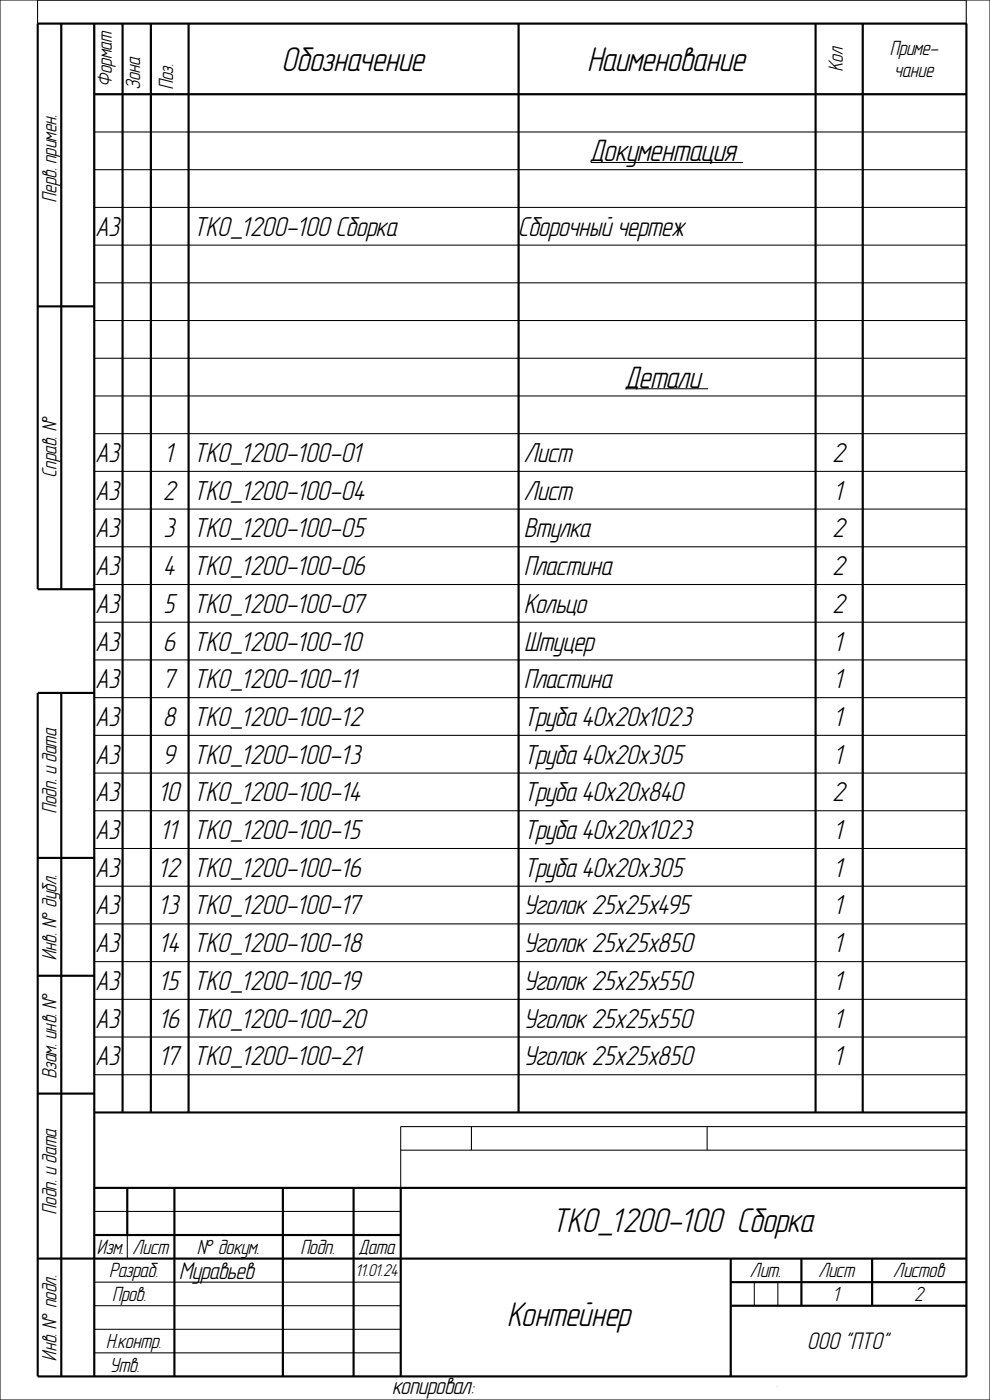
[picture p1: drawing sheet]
<svg xmlns="http://www.w3.org/2000/svg" width="210mm" height="297mm" viewBox="0 0 210 297" stroke-linecap="round" stroke-linejoin="round" font-family="sans-serif">
<defs><g id="words">
<g font-size="7.3">
<text x="59.9" y="15">Обозначение</text>
<text x="124.8" y="15">Наименование</text>
<text x="117.4" y="261.4">TKO_1200-100 Сборка</text>
<text x="107.8" y="281.4">Контейнер</text>
</g>
<g font-size="6.6">
<text x="125.4" y="34.3">Документация</text>
<text x="132.8" y="82.3">Детали</text>
</g>
<g font-size="5.9">
<text x="20.5" y="50">А3</text>
<text x="41.3" y="50">TKO_1200-100 Сборка</text>
<text x="110.1" y="50">Сборочный чертеж</text>
<text x="20.5" y="98">А3</text>
<text x="35.1" y="98">1</text>
<text x="41.3" y="98">TKO_1200-100-01</text>
<text x="111.3" y="98">Лист</text>
<text x="176.7" y="98">2</text>
<text x="20.5" y="106">А3</text>
<text x="34.7" y="106">2</text>
<text x="41.3" y="106">TKO_1200-100-04</text>
<text x="111.3" y="106">Лист</text>
<text x="177.1" y="106">1</text>
<text x="20.5" y="114">А3</text>
<text x="34.8" y="114">3</text>
<text x="41.3" y="114">TKO_1200-100-05</text>
<text x="111.3" y="114">Втулка</text>
<text x="176.7" y="114">2</text>
<text x="20.5" y="122">А3</text>
<text x="34.9" y="122">4</text>
<text x="41.3" y="122">TKO_1200-100-06</text>
<text x="111.3" y="122">Пластина</text>
<text x="176.7" y="122">2</text>
<text x="20.5" y="130">А3</text>
<text x="34.8" y="130">5</text>
<text x="41.3" y="130">TKO_1200-100-07</text>
<text x="111.3" y="130">Кольцо</text>
<text x="176.7" y="130">2</text>
<text x="20.5" y="138">А3</text>
<text x="34.8" y="138">6</text>
<text x="41.3" y="138">TKO_1200-100-10</text>
<text x="111.3" y="138">Штуцер</text>
<text x="177.1" y="138">1</text>
<text x="20.5" y="146">А3</text>
<text x="34.9" y="146">7</text>
<text x="41.3" y="146">TKO_1200-100-11</text>
<text x="111.3" y="146">Пластина</text>
<text x="177.1" y="146">1</text>
<text x="20.5" y="154">А3</text>
<text x="34.7" y="154">8</text>
<text x="41.3" y="154">TKO_1200-100-12</text>
<text x="111.3" y="154">Труба 40х20х1023</text>
<text x="177.1" y="154">1</text>
<text x="20.5" y="162">А3</text>
<text x="34.9" y="162">9</text>
<text x="41.3" y="162">TKO_1200-100-13</text>
<text x="111.3" y="162">Труба 40х20х305</text>
<text x="177.1" y="162">1</text>
<text x="20.5" y="170">А3</text>
<text x="33.9" y="170">10</text>
<text x="41.3" y="170">TKO_1200-100-14</text>
<text x="111.3" y="170">Труба 40х20х840</text>
<text x="176.7" y="170">2</text>
<text x="20.5" y="178">А3</text>
<text x="34.3" y="178">11</text>
<text x="41.3" y="178">TKO_1200-100-15</text>
<text x="111.3" y="178">Труба 40х20х1023</text>
<text x="177.1" y="178">1</text>
<text x="20.5" y="186">А3</text>
<text x="33.8" y="186">12</text>
<text x="41.3" y="186">TKO_1200-100-16</text>
<text x="111.3" y="186">Труба 40х20х305</text>
<text x="177.1" y="186">1</text>
<text x="20.5" y="194">А3</text>
<text x="33.9" y="194">13</text>
<text x="41.3" y="194">TKO_1200-100-17</text>
<text x="111.3" y="194">Уголок 25х25х495</text>
<text x="177.1" y="194">1</text>
<text x="20.5" y="202">А3</text>
<text x="34" y="202">14</text>
<text x="41.3" y="202">TKO_1200-100-18</text>
<text x="111.3" y="202">Уголок 25х25х850</text>
<text x="177.1" y="202">1</text>
<text x="20.5" y="210">А3</text>
<text x="34" y="210">15</text>
<text x="41.3" y="210">TKO_1200-100-19</text>
<text x="111.3" y="210">Уголок 25х25х550</text>
<text x="177.1" y="210">1</text>
<text x="20.5" y="218">А3</text>
<text x="33.9" y="218">16</text>
<text x="41.3" y="218">TKO_1200-100-20</text>
<text x="111.3" y="218">Уголок 25х25х550</text>
<text x="177.1" y="218">1</text>
<text x="20.5" y="226">А3</text>
<text x="34.1" y="226">17</text>
<text x="41.3" y="226">TKO_1200-100-21</text>
<text x="111.3" y="226">Уголок 25х25х850</text>
<text x="177.1" y="226">1</text>
</g>
<g font-size="5.1">
<text x="38.2" y="271.3">Муравьев</text>
<text x="171.3" y="286.3">ООО &quot;ПТО&quot;</text>
<text x="83.4" y="295.6">копировал:</text>
</g>
<g font-size="4.4">
<text x="188.9" y="11.8">Приме-</text>
<text x="178.7" y="15" transform="rotate(-90 178.7 15)">Кол</text>
<text x="189.9" y="16.3">чание</text>
<text x="23.8" y="18.3" transform="rotate(-90 23.8 18.3)">Формат</text>
<text x="29.7" y="19" transform="rotate(-90 29.7 19)">Зона</text>
<text x="36.8" y="19" transform="rotate(-90 36.8 19)">Поз.</text>
<text x="12" y="42.8" transform="rotate(-90 12 42.8)">Перв. примен.</text>
<text x="12" y="101.1" transform="rotate(-90 12 101.1)">Справ. N°</text>
<text x="12" y="172.5" transform="rotate(-90 12 172.5)">Подп. и дата</text>
<text x="12" y="203.7" transform="rotate(-90 12 203.7)">Инв. N° дубл.</text>
<text x="12" y="228.7" transform="rotate(-90 12 228.7)">Взам. инв. N°</text>
<text x="12" y="257.5" transform="rotate(-90 12 257.5)">Подп. и дата</text>
<text x="20.6" y="266">Изм.</text>
<text x="28.2" y="266">Лист</text>
<text x="41.9" y="266">N° докум.</text>
<text x="63.9" y="266">Подп.</text>
<text x="76.3" y="266">Дата</text>
<text x="23.3" y="271">Разраб.</text>
<text x="159.2" y="271">Лит.</text>
<text x="173.7" y="271">Лист</text>
<text x="189.6" y="271">Листов</text>
<text x="23.9" y="276">Пров.</text>
<text x="176.9" y="276">1</text>
<text x="194" y="276">2</text>
<text x="22.7" y="286">Н.контр.</text>
<text x="12" y="288.7" transform="rotate(-90 12 288.7)">Инв. N° подл.</text>
<text x="23.4" y="291">Утв.</text>
</g>
<text font-size="3.7" x="75.6" y="270.8">11.01.24</text>
</g></defs>
<g fill="none" stroke="#000" stroke-width=".22">
<path d="M0 0h210v297h-210zM8 0v5h197v223h-185v-223M13 5v60h7M26 5v223M32 5v223M40 5v223M110 5v223M173 5v223M183 5v223M205 0v5M20 20h185M20 28h185"/>
<path d="M20 36h185M125.4 34.5h32.2M20 44h185M20 52h185M20 60h185M20 68h185M20 76h185M20 84h185M20 92h185M132.8 82.5h17.4M20 100h185M20 108h185"/>
<path d="M20 116h185M20 124h185M20 132h185M20 140h185M20 148h185M20 156h185M20 164h185M20 172h185M20 180h185M20 188h185M20 196h185M20 204h185"/>
<path d="M20 212h185M20 220h185M100 239v5M150 239v5M20 257h65M27 252v15M37 252v40M60 252v40M75 252v40M85 244h120M205 252h-185v40h185v-53h-120v53M20 262h65"/>
<path d="M20 267h185M20 272h65M20 277h65M155 272h50M155 277h50M155 267v25M160 272v5M165 272v5M170 267v10M185 267v10M20 282h65M20 287h65"/>
<path d="M164.9 294.2h.1"/>
</g>
<g fill="none" stroke="#000" stroke-width=".45">
<path d="M13 5v120M20 5v287M26 5v231M32 5v231M40 5v231M110 5v231M173 5v231M183 5v231M20 20h185M8 65h12M20 125h-12v-120h197v287h-197v-145h12M13 147v145"/>
<path d="M8 182h12M8 207h12M8 232h12M20 236h185M20 252h185M27 252v10M37 252v40M60 252v40M75 252v40M85 252v40M8 267h197M20 262h65"/>
<path d="M155 277h50M155 272h50M155 267v25M170 267v10M185 267v10"/>
</g>
<use href="#words"/>
</svg>
